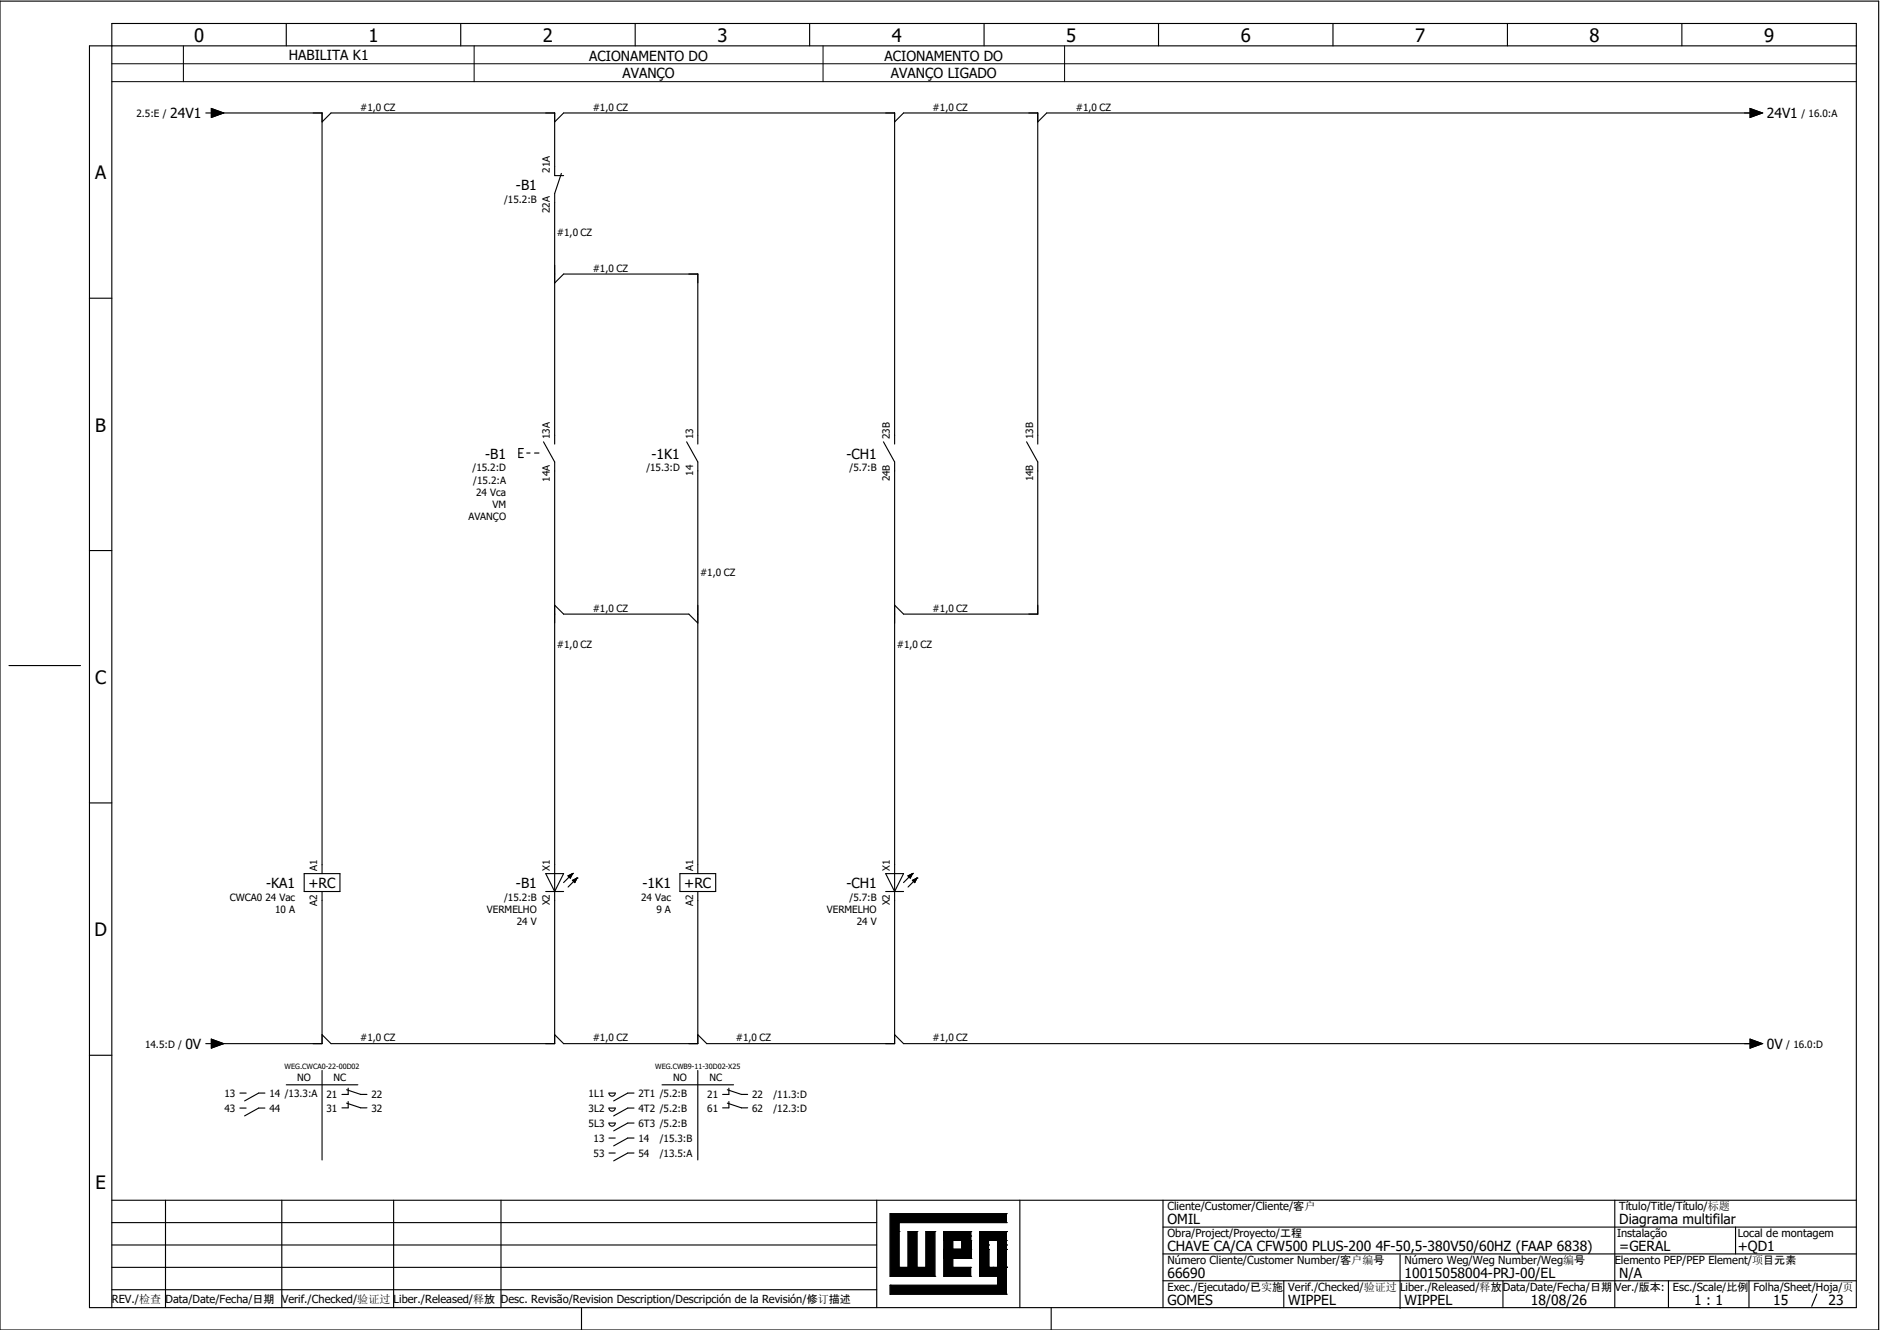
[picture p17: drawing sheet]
<svg xmlns="http://www.w3.org/2000/svg" width="297mm" height="210mm" viewBox="0 0 297 210" stroke-linecap="round" stroke-linejoin="round" font-family="sans-serif">
<defs><g id="words">
<g font-size="2.9">
<text x="30.7" y="6.6">0</text>
<text x="58.2" y="6.6">1</text>
<text x="85.8" y="6.6">2</text>
<text x="113.4" y="6.6">3</text>
<text x="141" y="6.6">4</text>
<text x="168.5" y="6.6">5</text>
<text x="196.1" y="6.6">6</text>
<text x="223.7" y="6.6">7</text>
<text x="251.3" y="6.6">8</text>
<text x="278.9" y="6.6">9</text>
<text x="15" y="28.3">A</text>
<text x="15.1" y="68.2">B</text>
<text x="15" y="108.1">C</text>
<text x="14.9" y="148">D</text>
<text x="15.1" y="187.9">E</text>
</g>
<g font-size="2.2">
<text x="45.7" y="9.5">HABILITA K1</text>
<text x="93.2" y="9.6">ACIONAMENTO DO</text>
<text x="139.8" y="9.6">ACIONAMENTO DO</text>
<text x="98.4" y="12.3">AVANÇO</text>
<text x="140.8" y="12.3">AVANÇO LIGADO</text>
<text x="26.9" y="18.7">24V1</text>
<text x="279.3" y="18.7">24V1</text>
<text x="81.6" y="30">-B1</text>
<text x="76.7" y="72.5">-B1</text>
<text x="103" y="72.5">-1K1</text>
<text x="133.8" y="72.5">-CH1</text>
<text x="42.1" y="140.3">-KA1</text>
<text x="48.8" y="140.3">+RC</text>
<text x="81.6" y="140.3">-B1</text>
<text x="101.6" y="140.3">-1K1</text>
<text x="108.2" y="140.3">+RC</text>
<text x="133.8" y="140.3">-CH1</text>
<text x="29.3" y="165.8">0V</text>
<text x="279.3" y="165.8">0V</text>
<text x="184.5" y="193.5">OMIL</text>
<text x="184.5" y="197.7">CHAVE CA/CA CFW500 PLUS-200 4F-50,5-380V50/60HZ (FAAP 6838)</text>
<text x="256" y="193.5">Diagrama multifilar</text>
<text x="256" y="197.7">=GERAL</text>
<text x="274.7" y="197.7">+QD1</text>
<text x="184.5" y="201.9">66690</text>
<text x="222" y="201.9">10015058004-PRJ-00/EL</text>
<text x="256" y="201.9">N/A</text>
<text x="184.5" y="206.2">GOMES</text>
<text x="203.6" y="206.2">WIPPEL</text>
<text x="222" y="206.2">WIPPEL</text>
<text x="242" y="206.2">18/08/26</text>
<text x="267.8" y="206.2">1 : 1</text>
<text x="280.3" y="206.2">15</text>
<text x="289.1" y="206.2">23</text>
</g>
<g font-size="1.8">
<text x="184.5" y="191.2">Cliente/Customer/Cliente/客户</text>
<text x="256" y="191.2">Título/Title/Título/标题</text>
<text x="184.5" y="195.5">Obra/Project/Proyecto/工程</text>
<text x="255.6" y="195.5">Instalação</text>
<text x="274.7" y="195.5">Local de montagem</text>
<text x="184.5" y="204">Exec./Ejecutado/已实施</text>
<text x="184.5" y="199.7">Número Cliente/Customer Number/客户编号</text>
<text x="203.6" y="204">Verif./Checked/验证过</text>
<text x="221.3" y="204">Liber./Released/释放</text>
<text x="222" y="199.7">Número Weg/Weg Number/Weg编号</text>
<text x="237.6" y="204">Data/Date/Fecha/日期</text>
<text x="255.3" y="204">Ver./版本:</text>
<text x="255.3" y="199.7">Elemento PEP/PEP Element/项目元素</text>
<text x="264.4" y="204">Esc./Scale/比例</text>
<text x="277.2" y="204">Folha/Sheet/Hoja/页</text>
<text x="17.7" y="205.9">REV./检查</text>
<text x="26.2" y="205.9">Data/Date/Fecha/日期</text>
<text x="44.5" y="205.9">Verif./Checked/验证过</text>
<text x="62.2" y="205.9">Liber./Released/释放</text>
<text x="79.2" y="205.9">Desc. Revisão/Revision Description/Descripción de la Revisión/修订描述</text>
</g>
<g font-size="1.6">
<text x="56.9" y="17.5">#1,0 CZ</text>
<text x="93.7" y="17.5">#1,0 CZ</text>
<text x="147.4" y="17.5">#1,0 CZ</text>
<text x="170.1" y="17.5">#1,0 CZ</text>
<text x="21.6" y="18.5">2.5:E /</text>
<text x="284.7" y="18.5">/ 16.0:A</text>
<text x="86.9" y="27.3" transform="rotate(-90 86.9 27.3)">21A</text>
<text x="79.7" y="32.1">/15.2:B</text>
<text x="86.9" y="33.7" transform="rotate(-90 86.9 33.7)">22A</text>
<text x="88" y="37.3">#1,0 CZ</text>
<text x="93.7" y="43">#1,0 CZ</text>
<text x="86.9" y="69.4" transform="rotate(-90 86.9 69.4)">13A</text>
<text x="109.6" y="69.4" transform="rotate(-90 109.6 69.4)">13</text>
<text x="140.7" y="69.4" transform="rotate(-90 140.7 69.4)">23B</text>
<text x="163.3" y="69.4" transform="rotate(-90 163.3 69.4)">13B</text>
<text x="74.7" y="74.5">/15.2:D</text>
<text x="74.8" y="76.4">/15.2:A</text>
<text x="86.9" y="76.1" transform="rotate(-90 86.9 76.1)">14A</text>
<text x="102.2" y="74.5">/15.3:D</text>
<text x="109.6" y="75.2" transform="rotate(-90 109.6 75.2)">14</text>
<text x="134.3" y="74.5">/5.7:B</text>
<text x="140.7" y="76.1" transform="rotate(-90 140.7 76.1)">24B</text>
<text x="163.3" y="76.1" transform="rotate(-90 163.3 76.1)">14B</text>
<text x="74" y="82.1">AVANÇO</text>
<text x="75.3" y="78.3">24 Vca</text>
<text x="77.8" y="80.2">VM</text>
<text x="110.7" y="91">#1,0 CZ</text>
<text x="93.7" y="96.7">#1,0 CZ</text>
<text x="147.4" y="96.7">#1,0 CZ</text>
<text x="88" y="102.3">#1,0 CZ</text>
<text x="141.8" y="102.3">#1,0 CZ</text>
<text x="50.2" y="137.6" transform="rotate(-90 50.2 137.6)">A1</text>
<text x="86.9" y="137.6" transform="rotate(-90 86.9 137.6)">X1</text>
<text x="109.6" y="137.6" transform="rotate(-90 109.6 137.6)">A1</text>
<text x="140.7" y="137.6" transform="rotate(-90 140.7 137.6)">X1</text>
<text x="36.3" y="142.4">CWCA0 24 Vac</text>
<text x="50.2" y="143.1" transform="rotate(-90 50.2 143.1)">A2</text>
<text x="79.7" y="142.4">/15.2:B</text>
<text x="86.9" y="143.1" transform="rotate(-90 86.9 143.1)">X2</text>
<text x="101.3" y="142.4">24 Vac</text>
<text x="109.6" y="143.1" transform="rotate(-90 109.6 143.1)">A2</text>
<text x="134.3" y="142.4">/5.7:B</text>
<text x="140.7" y="143.1" transform="rotate(-90 140.7 143.1)">X2</text>
<text x="43.5" y="144.3">10 A</text>
<text x="77" y="144.3">VERMELHO</text>
<text x="81.7" y="146.2">24 V</text>
<text x="103.8" y="144.3">9 A</text>
<text x="130.7" y="144.3">VERMELHO</text>
<text x="135.4" y="146.2">24 V</text>
<text x="22.9" y="165.6">14.5:D /</text>
<text x="56.9" y="164.6">#1,0 CZ</text>
<text x="93.7" y="164.6">#1,0 CZ</text>
<text x="116.3" y="164.6">#1,0 CZ</text>
<text x="147.4" y="164.6">#1,0 CZ</text>
<text x="282.3" y="165.6">/ 16.0:D</text>
<text x="35.5" y="173.4">13</text>
<text x="42.6" y="173.4">14 /13.3:A</text>
<text x="47" y="170.7">NO</text>
<text x="51.6" y="173.6">21</text>
<text x="52.7" y="170.7">NC</text>
<text x="58.7" y="173.6">22</text>
<text x="93" y="173.4">1L1</text>
<text x="100.9" y="173.4">2T1 /5.2:B</text>
<text x="106.4" y="170.7">NO</text>
<text x="111.8" y="173.6">21</text>
<text x="112.1" y="170.7">NC</text>
<text x="118.9" y="173.6">22</text>
<text x="122.3" y="173.6">/11.3:D</text>
<text x="35.5" y="175.7">43</text>
<text x="42.6" y="175.7">44</text>
<text x="51.6" y="175.7">31</text>
<text x="58.7" y="175.7">32</text>
<text x="93" y="175.7">3L2</text>
<text x="93" y="178.1">5L3</text>
<text x="100.9" y="175.7">4T2 /5.2:B</text>
<text x="100.9" y="178.1">6T3 /5.2:B</text>
<text x="111.8" y="175.7">61</text>
<text x="118.9" y="175.7">62</text>
<text x="122.3" y="175.7">/12.3:D</text>
<text x="93.8" y="180.5">13</text>
<text x="93.8" y="182.8">53</text>
<text x="100.9" y="180.5">14</text>
<text x="100.9" y="182.8">54</text>
<text x="104.3" y="180.5">/15.3:B</text>
<text x="104.3" y="182.8">/13.5:A</text>
</g>
<g font-size="1.1">
<text x="45" y="168.9">WEG.CWCA0-22-00D02</text>
<text x="103.6" y="168.9">WEG.CWB9-11-30D02-X25</text>
</g>
</g></defs>
<g fill="none" stroke="#000" stroke-width=".18">
<path d="M0 .2h297v210h-297zM32.5 17.9h.9M33.4 17.1l2 .8-2 .7zM33.9 17.9h17v120.2M45.3 3.7v3.5M50.9 19.3l1.4-1.4h35.4v9.9h1.4M72.8 3.7v3.5M87.7 19.3l1.4-1.4h52.3v52.3M100.4 3.7v3.5M128 3.7v3.5M141.4 19.3l1.4-1.4h21.2v52.3M155.6 3.7v3.5"/>
<path d="M183.1 3.7v3.5M210.7 3.7v3.5M238.3 3.7v3.5M265.9 3.7v3.5M276.6 17.1l2 .8-2 .7zM277.2 17.9h-111.7l-1.5 1.4M293.4 7.2h-279.3v199.4h279.3v-202.9h-275.7v202.9M88.7 27.4l-1 3.2v39.6M14.1 47.1h3.6M87.7 44.7l1.4-1.4h21.2v26.9M82 71.6h.6M82.7 70.9h-.7v1.4h.7"/>
<path d="M83.3 71.6h.5M84.5 71.6h.7M85.9 69.8l1.8 3.2v91.9h-35.4l-1.4-1.4M108.5 69.8l1.8 3.2v65.1M139.6 69.8l1.8 3.2v1.4M141.4 74.4v90.5h-29.7l-1.4-1.4M162.3 69.8l1.7 3.2v24h-21.2l-1.4-1.4M14.1 87h3.6M87.7 95.6l1.4 1.4h19.8l1.4 1.5M1.4 105.2h11.3M14.1 126.9h3.6M48.1 138.1h5.6v2.8h-5.6z"/>
<path d="M86.3 138.1h2.8l-1.4 2.8zM89.8 138.4l.7-.3-.3 .7zM90.5 138.1h.1M90.5 139.1l.7-.3-.3 .7zM90.5 138.1l-1.4 1.4M91.2 138.8h.1M91.2 138.8l-1.4 1.4M107.5 138.1h5.6v2.8h-5.6zM140 138.1h2.8l-1.4 2.8zM143.5 138.4l.7-.3-.3 .7zM144.2 138.1h.1M144.2 139.1l.7-.3-.3 .7z"/>
<path d="M144.2 138.1l-1.4 1.4M144.9 138.8h.1M144.9 138.8l-1.4 1.4M50.9 140.9v24h-17M86.3 140.9h2.8M110.3 140.9v24h-21.2l-1.4-1.4M140 140.9h2.8M14.1 166.8h3.6M32.5 164.9h.9M33.4 164.2l2 .7-2 .7zM37.9 172.7h1M37.9 175.1h1"/>
<path d="M41.9 172.7h-1l-2.2 1.3M41.9 175.1h-1l-2.2 1.2M45.3 171.4h11.3M50.9 169.2v14.1M54.8 172.2l2.2 .7h1M54.8 174.3l2.2 .8h1M55 172v.9h-1M55 174.1v1h-1M96.3 172.7h1a.49 .49 0 0 1-.5 .5 .49 .49 0 0 1-.5-.5zM96.3 175.1h1a.49 .49 0 0 1-.5 .5 .49 .49 0 0 1-.5-.5zM96.3 177.5h1a.49 .49 0 0 1-.5 .5 .49 .49 0 0 1-.5-.5zM96.3 179.8h1"/>
<path d="M100.2 172.7h-1l-2.2 1.3M100.2 175.1h-1l-2.2 1.2M100.2 177.5h-1l-2.2 1.2M100.2 179.8h-1l-2.2 1.3M104.6 171.4h11.4M110.3 169.2v14.1M115 172.2l2.2 .7h1M115 174.3l2.2 .8h1M115.2 172v.9h-1M115.2 174.1v1h-1M141.4 163.5l1.4 1.4h134.4M276.6 164.2l2 .7-2 .7z"/>
<path d="M17.7 193.2h120.9M17.7 196.7h120.9M17.7 189.7h275.7M26.2 189.7v16.9M44.5 189.7v16.9M62.2 189.7v16.9M79.2 189.7v16.9M96.3 182.2h1M100.2 182.2h-1l-2.2 1.2M138.6 189.7v16.9M161.2 189.7v16.9M183.8 189.7v16.9"/>
<path d="M183.8 193.9h109.6M183.8 198.2h109.6M221.3 198.3v8.5M255.3 189.7v16.9M274.3 193.9v4.3M17.7 200.3h120.9M17.7 203.8h120.9M91.9 206.6v3.6M166.2 206.6v3.6M183.8 202.4h109.6M202.9 202.4v4.2M237.6 202.4v4.2"/>
<path d="M263.7 202.4v4.2M276.5 202.4v4.2M287.2 204.5l-.8 1.9"/>
</g>
<g fill="#000" stroke="#000" stroke-width=".16">
<path d="M33.4 17.1l2 .8-2 .7zM276.6 17.1l2 .8-2 .7zM89.8 138.4l.7-.3-.3 .7zM90.5 139.1l.7-.3-.3 .7zM143.5 138.4l.7-.3-.3 .7zM144.2 139.1l.7-.3-.3 .7zM33.4 164.2l2 .7-2 .7zM276.6 164.2l2 .7-2 .7zM140.7 191.8h18.4v1.4h-17v7.1h1.4v-5.7h1.4v5.7h1.5v-5.7h1.4v7.1h-7.1zM149.2 197.4h4.2h-2.8h2.8h-2.8h2.8h-2.8h2.8h-2.8h2.8v1.5h-4.2zM149.2 194.6h4.2h-2.8h2.8h-2.8h2.8h-2.8h2.8h-2.8h2.8v1.4h-4.2zM152 194.6h1.4v4.3v-2.9v2.9v-2.9v2.9v-2.9v2.9v-2.9v2.9h-1.4z"/>
<path d="M140.7 203.1h17v-1.4h-2.9v-2.8v1.4v-1.4v1.4h4.3v4.2h-18.4zM154.8 194.6h4.3h-2.8h2.8h-2.8h2.8h-2.8h2.8h-2.8h2.8v1.4h-4.3zM154.8 196h1.5v4.3v-2.9v2.9v-2.9v2.9v-2.9v2.9v-2.9v2.9h-1.5zM157.7 196h1.4v4.3v-2.9v2.9v-2.9v2.9v-2.9v2.9v-2.9v2.9h-1.4zM149.2 194.6l.7 4.3-.7-4.3h1.4v4.3h2.8h-2.8v1.4h2.8v1.4h-4.2z"/>
</g>
<g fill="none" stroke="#000" stroke-width=".16">
<path d="M17.7 10.1h275.7M17.7 12.9h275.7M29 7.2v5.7M74.9 7.2v5.7M130.1 7.2v5.7M168.3 7.2v5.7M140.7 191.8h.1M140.7 191.8v9.9M140.7 191.8h18.4M142.1 193.2h.1M142.1 194.6h.1M142.1 193.2h17"/>
<path d="M142.1 193.2v7.1M143.5 194.6h.1M143.5 194.6v5.7M143.5 194.6h1.4M144.9 194.6h.1M144.9 194.6v5.7M146.4 194.6h.1M146.4 194.6h1.4M146.4 194.6v5.7M147.8 194.6h.1M147.8 194.6v7.1M149.2 198.9h.1"/>
<path d="M149.2 196h.1M149.2 194.6h4.2M149.2 198.9h4.2M149.2 194.6l.7 4.3M149.2 194.6v7.1M149.2 197.4h4.2M149.2 196h4.2M149.9 197.4h.1M149.9 194.6h.1M150.6 198.9h.1M150.6 197.4h.1M150.6 194.6h.1"/>
<path d="M150.6 194.6v5.7M152 198.9h.1M152 194.6h.1M152 194.6v4.3M153.4 198.9h.1M153.4 197.4h.1M153.4 196h.1M153.4 194.6h.1M153.4 195.3h.1M153.4 194.6v4.3M154.8 198.9h.1M154.8 196h.1"/>
<path d="M154.8 196h4.3M155.6 194.6h.1M156.3 194.6h.1M156.3 197.4h.1M156.3 196.7h.1M156.3 196v4.3M157.7 196h.1M157.7 196v4.3M159.1 191.8h.1M159.1 193.2h.1M159.1 196h.1M159.1 194.6h.1"/>
<path d="M159.1 197.4h.1M159.1 196.7h.1M159.1 194.6h-4.3v7.1M159.1 191.8v1.4M159.1 194.6v9.9M140.7 203.1h.1M140.7 204.5h.1M140.7 201.7h.1M140.7 201.7h7.1M140.7 203.1h17M140.7 203.1v1.4M140.7 204.5h18.4"/>
<path d="M142.1 200.3h.1M142.1 200.3h1.4M143.5 200.3h.1M144.9 200.3h.1M144.9 200.3h1.5M146.4 200.3h.1M147.8 201.7h.1M149.2 201.7h.1M149.2 201.7h4.2M150.6 200.3h.1M150.6 200.3h2.8M153.4 201.7h.1"/>
<path d="M153.4 200.3h.1M153.4 200.3v1.4M154.8 201.7h.1M154.8 200.3h.1M154.8 201.7h2.9M154.8 200.3h4.3M156.3 200.3h.1M157 200.3h.1M157.7 201.7h.1M157.7 203.1h.1M157.7 200.3h.1M157.7 201.7v1.4"/>
<path d="M159.1 204.5h.1M159.1 200.3h.1"/>
</g>
<use href="#words"/>
</svg>
